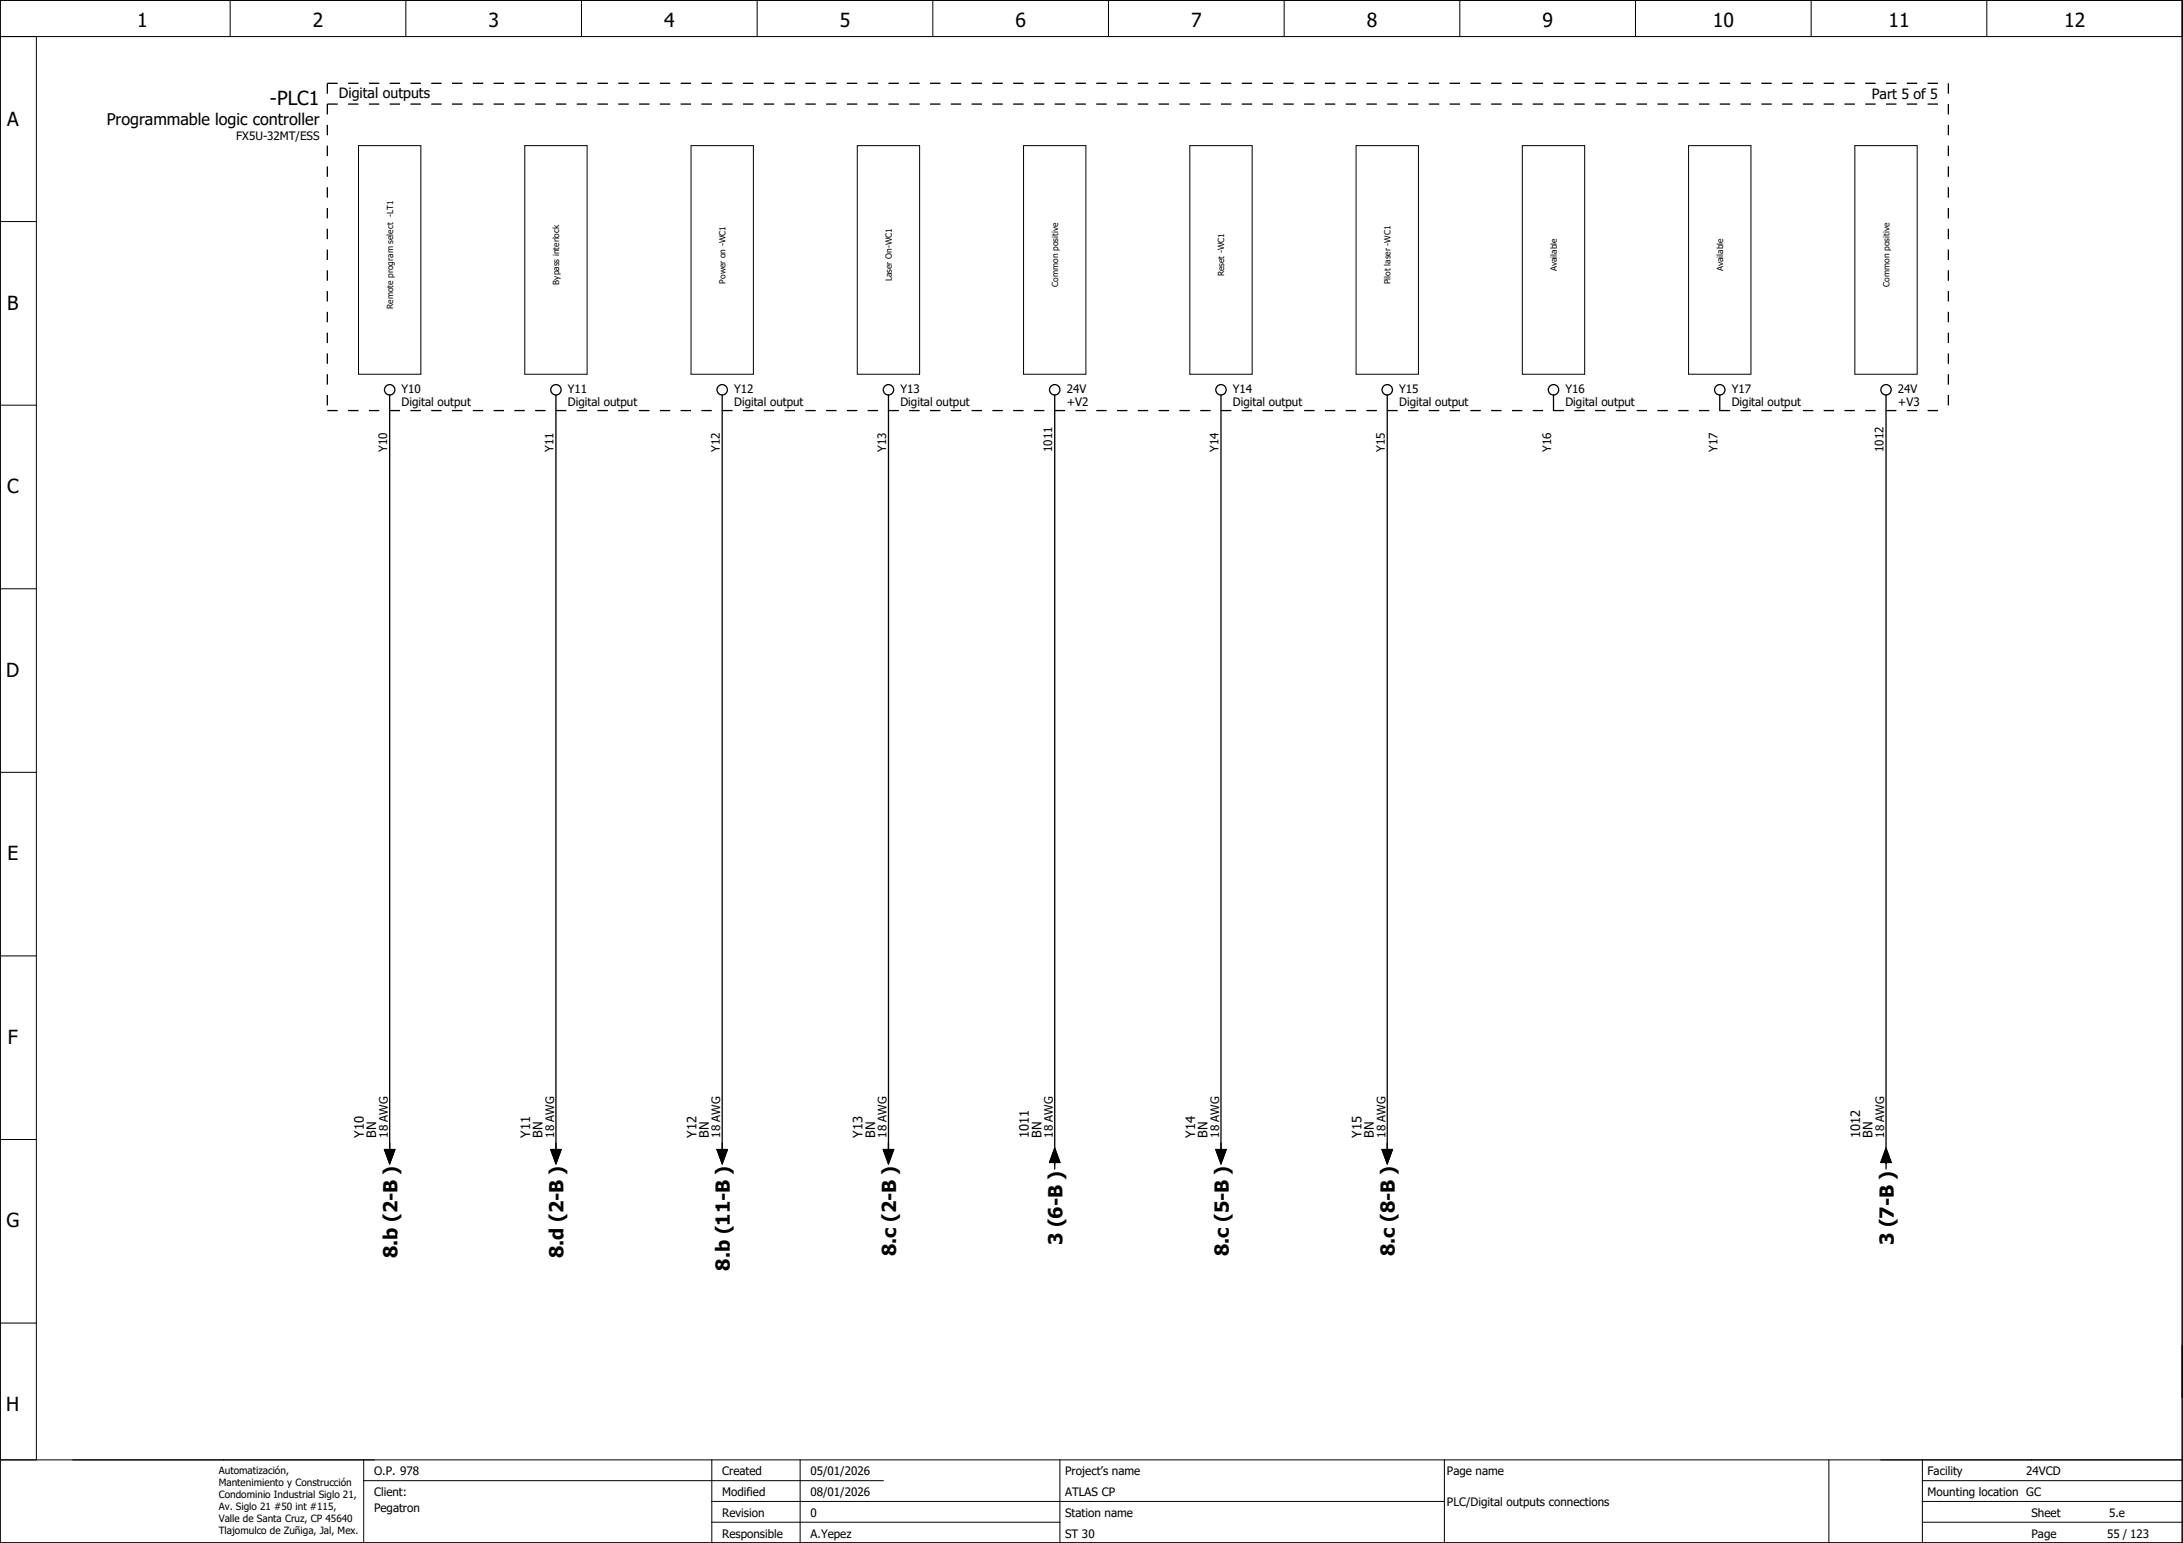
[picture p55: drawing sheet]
<svg xmlns="http://www.w3.org/2000/svg" width="420mm" height="297mm" viewBox="0 0 420 297" stroke-linecap="round" stroke-linejoin="round" font-family="sans-serif">
<defs><g id="words">
<g font-size="3.7">
<text x="26.4" y="5.2">1</text>
<text x="60.2" y="5.2">2</text>
<text x="94" y="5.2">3</text>
<text x="127.8" y="5.2">4</text>
<text x="161.6" y="5.2">5</text>
<text x="195.4" y="5.2">6</text>
<text x="229.2" y="5.2">7</text>
<text x="263.1" y="5.2">8</text>
<text x="296.9" y="5.2">9</text>
<text x="329.7" y="5.2">10</text>
<text x="363.5" y="5.2">11</text>
<text x="397.3" y="5.2">12</text>
<text x="52" y="20.3">-PLC1</text>
<text x="1.4" y="24.2">A</text>
<text x="1.4" y="59.6">B</text>
<text x="1.4" y="94.9">C</text>
<text x="1.2" y="130.3">D</text>
<text x="1.4" y="165.6">E</text>
<text x="1.5" y="200.9">F</text>
<text x="1.2" y="236.3">G</text>
<text x="204.5" y="239.7" transform="rotate(-90 204.5 239.7)">3 (6-B )</text>
<text x="364.5" y="239.7" transform="rotate(-90 364.5 239.7)">3 (7-B )</text>
<text x="76.5" y="242.3" transform="rotate(-90 76.5 242.3)">8.b (2-B )</text>
<text x="108.5" y="242.2" transform="rotate(-90 108.5 242.2)">8.d (2-B )</text>
<text x="140.5" y="244.6" transform="rotate(-90 140.5 244.6)">8.b (11-B )</text>
<text x="172.5" y="241.9" transform="rotate(-90 172.5 241.9)">8.c (2-B )</text>
<text x="236.5" y="241.9" transform="rotate(-90 236.5 241.9)">8.c (5-B )</text>
<text x="268.5" y="241.9" transform="rotate(-90 268.5 241.9)">8.c (8-B )</text>
<text x="1.2" y="271.6">H</text>
</g>
<text font-size="3.1" x="20.5" y="24.1">Programmable logic controller</text>
<g font-size="2.7">
<text x="65.2" y="18.9">Digital outputs</text>
<text x="360.3" y="19.1">Part 5 of 5</text>
</g>
<g font-size="2.5">
<text x="70" y="219" transform="rotate(-90 70 219)">Y10</text>
<text x="72.4" y="219" transform="rotate(-90 72.4 219)">BN</text>
<text x="102" y="219" transform="rotate(-90 102 219)">Y11</text>
<text x="104.4" y="219" transform="rotate(-90 104.4 219)">BN</text>
<text x="134" y="219" transform="rotate(-90 134 219)">Y12</text>
<text x="136.4" y="219" transform="rotate(-90 136.4 219)">BN</text>
<text x="166" y="219" transform="rotate(-90 166 219)">Y13</text>
<text x="168.4" y="219" transform="rotate(-90 168.4 219)">BN</text>
<text x="198" y="219" transform="rotate(-90 198 219)">1011</text>
<text x="200.4" y="219" transform="rotate(-90 200.4 219)">BN</text>
<text x="230" y="219" transform="rotate(-90 230 219)">Y14</text>
<text x="232.4" y="219" transform="rotate(-90 232.4 219)">BN</text>
<text x="262" y="219" transform="rotate(-90 262 219)">Y15</text>
<text x="264.4" y="219" transform="rotate(-90 264.4 219)">BN</text>
<text x="358" y="219" transform="rotate(-90 358 219)">1012</text>
<text x="360.4" y="219" transform="rotate(-90 360.4 219)">BN</text>
</g>
<g font-size="2.2">
<text x="45.5" y="27">FX5U-32MT/ESS</text>
<text x="77.3" y="75.6">Y10</text>
<text x="109.3" y="75.6">Y11</text>
<text x="141.3" y="75.6">Y12</text>
<text x="173.3" y="75.6">Y13</text>
<text x="205.3" y="75.6">24V</text>
<text x="237.3" y="75.6">Y14</text>
<text x="269.3" y="75.6">Y15</text>
<text x="301.3" y="75.6">Y16</text>
<text x="333.3" y="75.6">Y17</text>
<text x="365.3" y="75.6">24V</text>
<text x="77.3" y="78.1">Digital output</text>
<text x="109.3" y="78.1">Digital output</text>
<text x="141.3" y="78.1">Digital output</text>
<text x="173.3" y="78.1">Digital output</text>
<text x="205.3" y="78.1">+V2</text>
<text x="237.3" y="78.1">Digital output</text>
<text x="269.3" y="78.1">Digital output</text>
<text x="301.3" y="78.1">Digital output</text>
<text x="333.3" y="78.1">Digital output</text>
<text x="365.3" y="78.1">+V3</text>
<text x="74.5" y="87" transform="rotate(-90 74.5 87)">Y10</text>
<text x="106.5" y="87" transform="rotate(-90 106.5 87)">Y11</text>
<text x="138.5" y="87" transform="rotate(-90 138.5 87)">Y12</text>
<text x="170.5" y="87" transform="rotate(-90 170.5 87)">Y13</text>
<text x="202.5" y="87" transform="rotate(-90 202.5 87)">1011</text>
<text x="234.5" y="87" transform="rotate(-90 234.5 87)">Y14</text>
<text x="266.5" y="87" transform="rotate(-90 266.5 87)">Y15</text>
<text x="298.5" y="87" transform="rotate(-90 298.5 87)">Y16</text>
<text x="330.5" y="87" transform="rotate(-90 330.5 87)">Y17</text>
<text x="362.5" y="87" transform="rotate(-90 362.5 87)">1012</text>
<text x="74.6" y="219" transform="rotate(-90 74.6 219)">18 AWG</text>
<text x="106.6" y="219" transform="rotate(-90 106.6 219)">18 AWG</text>
<text x="138.6" y="219" transform="rotate(-90 138.6 219)">18 AWG</text>
<text x="170.6" y="219" transform="rotate(-90 170.6 219)">18 AWG</text>
<text x="202.6" y="219" transform="rotate(-90 202.6 219)">18 AWG</text>
<text x="234.6" y="219" transform="rotate(-90 234.6 219)">18 AWG</text>
<text x="266.6" y="219" transform="rotate(-90 266.6 219)">18 AWG</text>
<text x="362.6" y="219" transform="rotate(-90 362.6 219)">18 AWG</text>
<text x="72" y="284">O.P. 978</text>
<text x="139" y="284">Created</text>
<text x="156" y="284">05/01/2026</text>
<text x="205" y="284">Project’s name</text>
<text x="278.5" y="284">Page name</text>
<text x="371" y="284">Facility</text>
<text x="390" y="284">24VCD</text>
<text x="72" y="288">Client:</text>
<text x="72" y="291">Pegatron</text>
<text x="139" y="292">Revision</text>
<text x="139" y="288">Modified</text>
<text x="156" y="292">0</text>
<text x="156" y="288">08/01/2026</text>
<text x="205" y="288">ATLAS CP</text>
<text x="205" y="292">Station name</text>
<text x="278.5" y="289.9">PLC/Digital outputs connections</text>
<text x="371" y="288">Mounting location GC</text>
<text x="391" y="292">Sheet</text>
<text x="405.9" y="292">5.e</text>
<text x="139" y="296">Responsible</text>
<text x="156" y="296">A.Yepez</text>
<text x="205" y="296">ST 30</text>
<text x="391" y="296">Page</text>
<text x="405.6" y="296">55 / 123</text>
</g>
<g font-size="1.9">
<text x="42.1" y="283.7">Automatización,</text>
<text x="42.1" y="286.1">Mantenimiento y Construcción</text>
<text x="42.1" y="288.4">Condominio Industrial Siglo 21,</text>
<text x="42.1" y="290.7">Av. Siglo 21 #50 int #115,</text>
<text x="42.1" y="293">Valle de Santa Cruz, CP 45640</text>
<text x="42.1" y="295.4">Tlajomulco de Zuñiga, Jal, Mex.</text>
</g>
<g font-size="1.6">
<text x="235.6" y="53.2" transform="rotate(-90 235.6 53.2)">Reset -WC1</text>
<text x="299.6" y="52.2" transform="rotate(-90 299.6 52.2)">Available</text>
<text x="331.6" y="52.2" transform="rotate(-90 331.6 52.2)">Available</text>
<text x="75.6" y="59.4" transform="rotate(-90 75.6 59.4)">Remote program select -LT1</text>
<text x="107.6" y="54.8" transform="rotate(-90 107.6 54.8)">Bypass interlock</text>
<text x="139.6" y="54.6" transform="rotate(-90 139.6 54.6)">Power on -WC1</text>
<text x="171.6" y="54.2" transform="rotate(-90 171.6 54.2)">Laser On-WC1</text>
<text x="203.6" y="55.2" transform="rotate(-90 203.6 55.2)">Common positive</text>
<text x="267.6" y="54.7" transform="rotate(-90 267.6 54.7)">Pilot laser -WC1</text>
<text x="363.6" y="55.2" transform="rotate(-90 363.6 55.2)">Common positive</text>
</g>
</g></defs>
<g fill="none" stroke="#000" stroke-width=".19">
<path d="M0 0h420v297h-420zM0 7h420M7 7v274M44.3 0v7M78.1 0v7M111.9 0v7M145.7 0v7M179.5 0v7M213.4 0v7M247.2 0v7M281 0v7M314.8 0v7"/>
<path d="M348.6 0v7M382.4 0v7M69 28h12v44h-12zM101 28h12v44h-12zM133 28h12v44h-12zM165 28h12v44h-12zM197 28h12v44h-12zM229 28h12v44h-12zM261 28h12v44h-12zM293 28h12v44h-12zM325 28h12v44h-12zM357 28h12v44h-12z"/>
<path d="M0 42.7h7M0 78h7M0 113.3h7M0 148.7h7M0 184h7M0 219.4h7M0 254.7h7M0 281h420M70 285h100M70 281v16M137 293h67M137 289h141"/>
<path d="M137 281v16M154 281v16M204 281v16M278 281v16M352 281v16M370 293h50M370 289h50M370 281v16M370 285h50"/>
</g>
<g fill="none" stroke="#000" stroke-width=".25">
<path d="M75 76v146M107 76v146M139 76v146M171 76v146M203 76v149M235 76v146M267 76v146M299 76v3M331 76v3M363 76v149M74 221.3h2l-1 2.7zM106 221.3h2l-1 2.7z"/>
<path d="M138 221.3h2l-1 2.7zM170 221.3h2l-1 2.7zM203 221l1 2.8h-2zM234 221.3h2l-1 2.7zM266 221.3h2l-1 2.7zM363 221l1 2.8h-2z"/>
<circle cx="75" cy="75" r="1"/>
<circle cx="107" cy="75" r="1"/>
<circle cx="139" cy="75" r="1"/>
<circle cx="171" cy="75" r="1"/>
<circle cx="203" cy="75" r="1"/>
<circle cx="235" cy="75" r="1"/>
<circle cx="267" cy="75" r="1"/>
<circle cx="299" cy="75" r="1"/>
<circle cx="331" cy="75" r="1"/>
<circle cx="363" cy="75" r="1"/>
</g>
<path d="M63 16h312M63 16v63M375 16v63M63 20h312M63 79h312" fill="none" stroke="#000" stroke-width=".25" stroke-dasharray="2 2" stroke-linecap="butt"/>
<path d="M74 221.3h2l-1 2.7zM106 221.3h2l-1 2.7zM138 221.3h2l-1 2.7zM170 221.3h2l-1 2.7zM203 221l1 2.8h-2zM234 221.3h2l-1 2.7zM266 221.3h2l-1 2.7zM363 221l1 2.8h-2z" fill="#000" stroke="#000" stroke-width=".19"/>
<use href="#words"/>
</svg>
